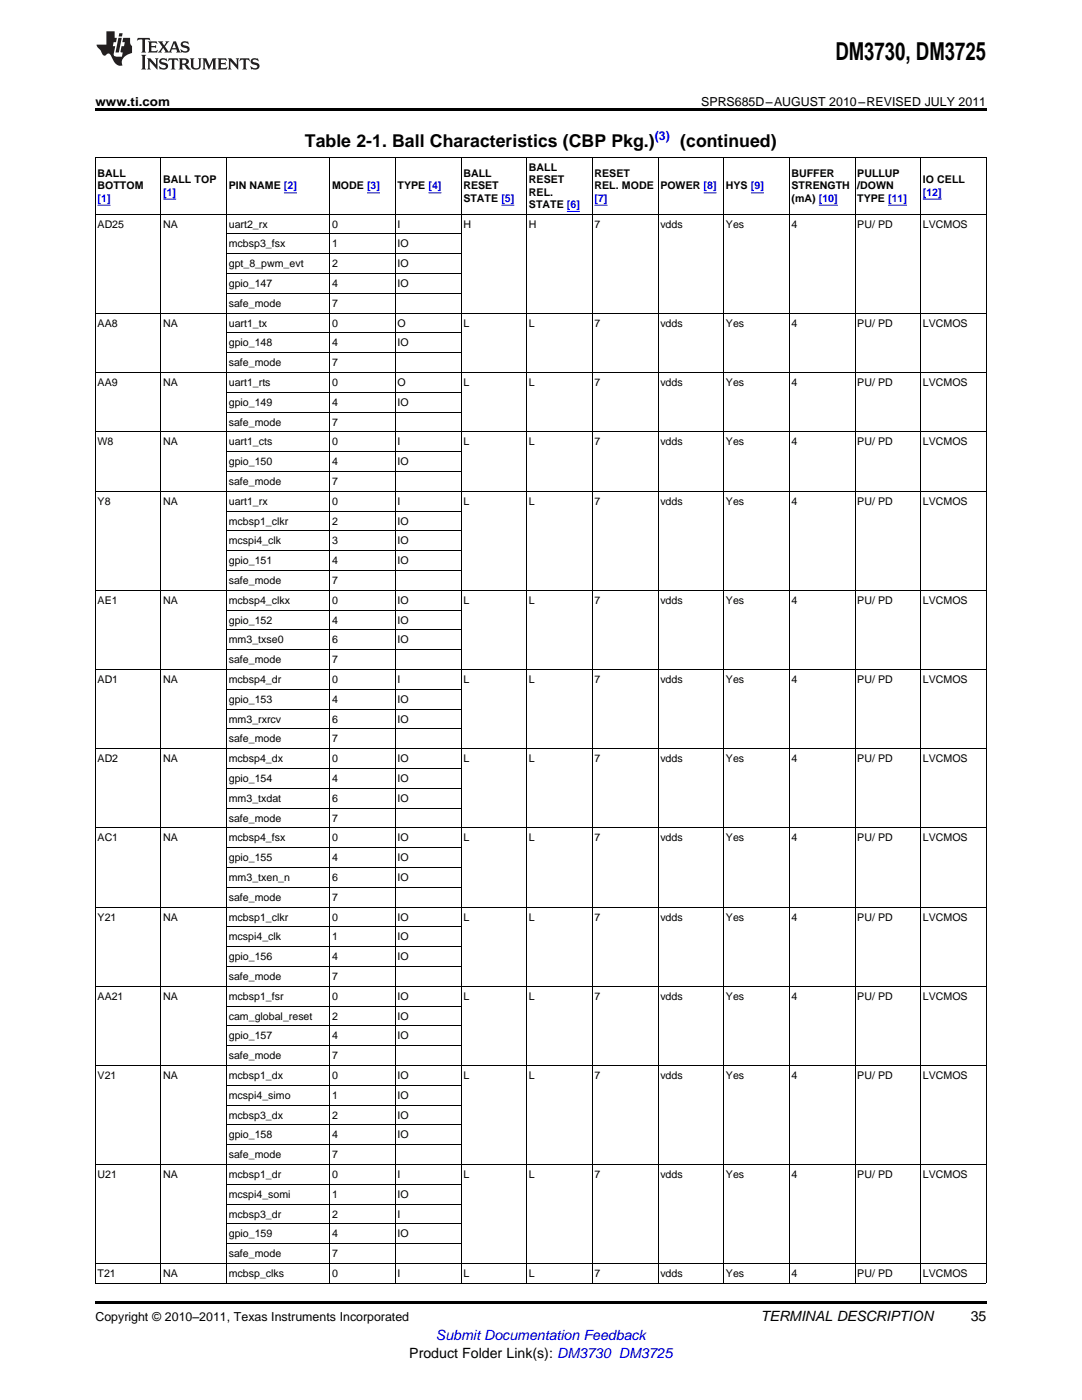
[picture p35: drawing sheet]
<svg xmlns="http://www.w3.org/2000/svg" width="216mm" height="279mm" viewBox="0 0 216 279" stroke-linecap="round" stroke-linejoin="round" font-family="sans-serif">
<defs><g id="words">
<text font-size="4.9" x="166.7" y="12">DM3730, DM3725</text>
<g font-size="3.5">
<text x="60.9" y="29.3">Table 2-1. Ball Characteristics (CBP Pkg.)</text>
<text x="135.7" y="29.3">(continued)</text>
</g>
<g font-size="2.8">
<text x="151.8" y="263.6">TERMINAL DESCRIPTION</text>
<text x="193.7" y="263.6">35</text>
<text x="81.7" y="270.9">Product Folder Link(s): DM3730 DM3725</text>
</g>
<text font-size="2.8" fill="#00f" x="87" y="267.4">Submit Documentation Feedback</text>
<g font-size="2.5">
<text x="19" y="21.1">www.ti.com</text>
<text x="139.9" y="21.1">SPRS685D–AUGUST 2010–REVISED JULY 2011</text>
<text x="19" y="263.6">Copyright © 2010–2011, Texas Instruments Incorporated</text>
</g>
<text font-size="2.5" fill="#00f" x="130.6" y="27.9">(3)</text>
<g font-size="2.1">
<text x="19.5" y="35.3">BALL</text>
<text x="92.5" y="35.3">BALL</text>
<text x="105.6" y="34.1">BALL</text>
<text x="118.6" y="35.3">RESET</text>
<text x="157.9" y="35.3">BUFFER</text>
<text x="171.1" y="35.3">PULLUP</text>
<text x="19.5" y="37.8">BOTTOM</text>
<text x="32.6" y="36.5">BALL TOP</text>
<text x="45.6" y="37.8">PIN NAME [2]</text>
<text x="66.3" y="37.8">MODE [3]</text>
<text x="79.3" y="37.8">TYPE [4]</text>
<text x="92.5" y="37.8">RESET</text>
<text x="92.5" y="40.3">STATE [5]</text>
<text x="105.6" y="36.5">RESET</text>
<text x="105.6" y="39">REL.</text>
<text x="105.6" y="41.5">STATE [6]</text>
<text x="118.6" y="37.8">REL. MODE</text>
<text x="131.8" y="37.8">POWER [8]</text>
<text x="144.9" y="37.8">HYS [9]</text>
<text x="157.9" y="37.8">STRENGTH</text>
<text x="157.9" y="40.3">(mA) [10]</text>
<text x="171.1" y="37.8">/DOWN</text>
<text x="171.1" y="40.3">TYPE [11]</text>
<text x="184.1" y="36.5">IO CELL</text>
<text x="19.5" y="45.4">AD25</text>
<text x="32.6" y="45.4">NA</text>
<text x="45.6" y="45.4">uart2_rx</text>
<text x="66.3" y="45.4">0</text>
<text x="79.3" y="45.4">I</text>
<text x="92.5" y="45.4">H</text>
<text x="105.6" y="45.4">H</text>
<text x="118.6" y="45.4">7</text>
<text x="131.8" y="45.4">vdds</text>
<text x="144.9" y="45.4">Yes</text>
<text x="157.9" y="45.4">4</text>
<text x="171.1" y="45.4">PU/ PD</text>
<text x="184.1" y="45.4">LVCMOS</text>
<text x="45.6" y="49.4">mcbsp3_fsx</text>
<text x="45.6" y="53.3">gpt_8_pwm_evt</text>
<text x="66.3" y="49.4">1</text>
<text x="66.3" y="53.3">2</text>
<text x="79.3" y="49.4">IO</text>
<text x="79.3" y="53.3">IO</text>
<text x="45.6" y="57.3">gpio_147</text>
<text x="66.3" y="57.3">4</text>
<text x="79.3" y="57.3">IO</text>
<text x="19.5" y="65.2">AA8</text>
<text x="32.6" y="65.2">NA</text>
<text x="45.6" y="61.2">safe_mode</text>
<text x="45.6" y="65.2">uart1_tx</text>
<text x="66.3" y="61.2">7</text>
<text x="66.3" y="65.2">0</text>
<text x="79.3" y="65.2">O</text>
<text x="92.5" y="65.2">L</text>
<text x="105.6" y="65.2">L</text>
<text x="118.6" y="65.2">7</text>
<text x="131.8" y="65.2">vdds</text>
<text x="144.9" y="65.2">Yes</text>
<text x="157.9" y="65.2">4</text>
<text x="171.1" y="65.2">PU/ PD</text>
<text x="184.1" y="65.2">LVCMOS</text>
<text x="45.6" y="69.1">gpio_148</text>
<text x="66.3" y="69.1">4</text>
<text x="79.3" y="69.1">IO</text>
<text x="19.5" y="77">AA9</text>
<text x="32.6" y="77">NA</text>
<text x="45.6" y="73.1">safe_mode</text>
<text x="45.6" y="77">uart1_rts</text>
<text x="66.3" y="73.1">7</text>
<text x="66.3" y="77">0</text>
<text x="79.3" y="77">O</text>
<text x="92.5" y="77">L</text>
<text x="105.6" y="77">L</text>
<text x="118.6" y="77">7</text>
<text x="131.8" y="77">vdds</text>
<text x="144.9" y="77">Yes</text>
<text x="157.9" y="77">4</text>
<text x="171.1" y="77">PU/ PD</text>
<text x="184.1" y="77">LVCMOS</text>
<text x="45.6" y="81">gpio_149</text>
<text x="66.3" y="81">4</text>
<text x="79.3" y="81">IO</text>
<text x="19.5" y="88.9">W8</text>
<text x="32.6" y="88.9">NA</text>
<text x="45.6" y="84.9">safe_mode</text>
<text x="45.6" y="88.9">uart1_cts</text>
<text x="66.3" y="84.9">7</text>
<text x="66.3" y="88.9">0</text>
<text x="79.3" y="88.9">I</text>
<text x="92.5" y="88.9">L</text>
<text x="105.6" y="88.9">L</text>
<text x="118.6" y="88.9">7</text>
<text x="131.8" y="88.9">vdds</text>
<text x="144.9" y="88.9">Yes</text>
<text x="157.9" y="88.9">4</text>
<text x="171.1" y="88.9">PU/ PD</text>
<text x="184.1" y="88.9">LVCMOS</text>
<text x="45.6" y="92.9">gpio_150</text>
<text x="66.3" y="92.9">4</text>
<text x="79.3" y="92.9">IO</text>
<text x="19.5" y="100.8">Y8</text>
<text x="32.6" y="100.8">NA</text>
<text x="45.6" y="96.8">safe_mode</text>
<text x="45.6" y="100.8">uart1_rx</text>
<text x="66.3" y="96.8">7</text>
<text x="66.3" y="100.8">0</text>
<text x="79.3" y="100.8">I</text>
<text x="92.5" y="100.8">L</text>
<text x="105.6" y="100.8">L</text>
<text x="118.6" y="100.8">7</text>
<text x="131.8" y="100.8">vdds</text>
<text x="144.9" y="100.8">Yes</text>
<text x="157.9" y="100.8">4</text>
<text x="171.1" y="100.8">PU/ PD</text>
<text x="184.1" y="100.8">LVCMOS</text>
<text x="45.6" y="104.7">mcbsp1_clkr</text>
<text x="66.3" y="104.7">2</text>
<text x="79.3" y="104.7">IO</text>
<text x="45.6" y="108.7">mcspi4_clk</text>
<text x="45.6" y="112.6">gpio_151</text>
<text x="66.3" y="108.7">3</text>
<text x="66.3" y="112.6">4</text>
<text x="79.3" y="108.7">IO</text>
<text x="79.3" y="112.6">IO</text>
<text x="45.6" y="116.6">safe_mode</text>
<text x="66.3" y="116.6">7</text>
<text x="19.5" y="120.5">AE1</text>
<text x="32.6" y="120.5">NA</text>
<text x="45.6" y="120.5">mcbsp4_clkx</text>
<text x="45.6" y="124.5">gpio_152</text>
<text x="66.3" y="120.5">0</text>
<text x="66.3" y="124.5">4</text>
<text x="79.3" y="120.5">IO</text>
<text x="79.3" y="124.5">IO</text>
<text x="92.5" y="120.5">L</text>
<text x="105.6" y="120.5">L</text>
<text x="118.6" y="120.5">7</text>
<text x="131.8" y="120.5">vdds</text>
<text x="144.9" y="120.5">Yes</text>
<text x="157.9" y="120.5">4</text>
<text x="171.1" y="120.5">PU/ PD</text>
<text x="184.1" y="120.5">LVCMOS</text>
<text x="45.6" y="128.4">mm3_txse0</text>
<text x="66.3" y="128.4">6</text>
<text x="79.3" y="128.4">IO</text>
<text x="19.5" y="136.3">AD1</text>
<text x="32.6" y="136.3">NA</text>
<text x="45.6" y="132.4">safe_mode</text>
<text x="45.6" y="136.3">mcbsp4_dr</text>
<text x="66.3" y="132.4">7</text>
<text x="66.3" y="136.3">0</text>
<text x="79.3" y="136.3">I</text>
<text x="92.5" y="136.3">L</text>
<text x="105.6" y="136.3">L</text>
<text x="118.6" y="136.3">7</text>
<text x="131.8" y="136.3">vdds</text>
<text x="144.9" y="136.3">Yes</text>
<text x="157.9" y="136.3">4</text>
<text x="171.1" y="136.3">PU/ PD</text>
<text x="184.1" y="136.3">LVCMOS</text>
<text x="45.6" y="140.3">gpio_153</text>
<text x="66.3" y="140.3">4</text>
<text x="79.3" y="140.3">IO</text>
<text x="45.6" y="144.2">mm3_rxrcv</text>
<text x="45.6" y="148.2">safe_mode</text>
<text x="66.3" y="144.2">6</text>
<text x="66.3" y="148.2">7</text>
<text x="79.3" y="144.2">IO</text>
<text x="19.5" y="152.1">AD2</text>
<text x="32.6" y="152.1">NA</text>
<text x="45.6" y="152.1">mcbsp4_dx</text>
<text x="66.3" y="152.1">0</text>
<text x="79.3" y="152.1">IO</text>
<text x="92.5" y="152.1">L</text>
<text x="105.6" y="152.1">L</text>
<text x="118.6" y="152.1">7</text>
<text x="131.8" y="152.1">vdds</text>
<text x="144.9" y="152.1">Yes</text>
<text x="157.9" y="152.1">4</text>
<text x="171.1" y="152.1">PU/ PD</text>
<text x="184.1" y="152.1">LVCMOS</text>
<text x="45.6" y="156.1">gpio_154</text>
<text x="45.6" y="160">mm3_txdat</text>
<text x="66.3" y="156.1">4</text>
<text x="66.3" y="160">6</text>
<text x="79.3" y="156.1">IO</text>
<text x="79.3" y="160">IO</text>
<text x="19.5" y="167.9">AC1</text>
<text x="32.6" y="167.9">NA</text>
<text x="45.6" y="164">safe_mode</text>
<text x="45.6" y="167.9">mcbsp4_fsx</text>
<text x="66.3" y="164">7</text>
<text x="66.3" y="167.9">0</text>
<text x="79.3" y="167.9">IO</text>
<text x="92.5" y="167.9">L</text>
<text x="105.6" y="167.9">L</text>
<text x="118.6" y="167.9">7</text>
<text x="131.8" y="167.9">vdds</text>
<text x="144.9" y="167.9">Yes</text>
<text x="157.9" y="167.9">4</text>
<text x="171.1" y="167.9">PU/ PD</text>
<text x="184.1" y="167.9">LVCMOS</text>
<text x="45.6" y="171.9">gpio_155</text>
<text x="66.3" y="171.9">4</text>
<text x="79.3" y="171.9">IO</text>
<text x="45.6" y="175.8">mm3_txen_n</text>
<text x="45.6" y="179.8">safe_mode</text>
<text x="66.3" y="175.8">6</text>
<text x="66.3" y="179.8">7</text>
<text x="79.3" y="175.8">IO</text>
<text x="19.5" y="183.7">Y21</text>
<text x="32.6" y="183.7">NA</text>
<text x="45.6" y="183.7">mcbsp1_clkr</text>
<text x="66.3" y="183.7">0</text>
<text x="79.3" y="183.7">IO</text>
<text x="92.5" y="183.7">L</text>
<text x="105.6" y="183.7">L</text>
<text x="118.6" y="183.7">7</text>
<text x="131.8" y="183.7">vdds</text>
<text x="144.9" y="183.7">Yes</text>
<text x="157.9" y="183.7">4</text>
<text x="171.1" y="183.7">PU/ PD</text>
<text x="184.1" y="183.7">LVCMOS</text>
<text x="45.6" y="187.7">mcspi4_clk</text>
<text x="45.6" y="191.6">gpio_156</text>
<text x="66.3" y="187.7">1</text>
<text x="66.3" y="191.6">4</text>
<text x="79.3" y="187.7">IO</text>
<text x="79.3" y="191.6">IO</text>
<text x="45.6" y="195.6">safe_mode</text>
<text x="66.3" y="195.6">7</text>
<text x="19.5" y="199.5">AA21</text>
<text x="32.6" y="199.5">NA</text>
<text x="45.6" y="199.5">mcbsp1_fsr</text>
<text x="45.6" y="203.5">cam_global_reset</text>
<text x="66.3" y="199.5">0</text>
<text x="66.3" y="203.5">2</text>
<text x="79.3" y="199.5">IO</text>
<text x="79.3" y="203.5">IO</text>
<text x="92.5" y="199.5">L</text>
<text x="105.6" y="199.5">L</text>
<text x="118.6" y="199.5">7</text>
<text x="131.8" y="199.5">vdds</text>
<text x="144.9" y="199.5">Yes</text>
<text x="157.9" y="199.5">4</text>
<text x="171.1" y="199.5">PU/ PD</text>
<text x="184.1" y="199.5">LVCMOS</text>
<text x="45.6" y="207.4">gpio_157</text>
<text x="66.3" y="207.4">4</text>
<text x="79.3" y="207.4">IO</text>
<text x="19.5" y="215.3">V21</text>
<text x="32.6" y="215.3">NA</text>
<text x="45.6" y="211.4">safe_mode</text>
<text x="45.6" y="215.3">mcbsp1_dx</text>
<text x="66.3" y="211.4">7</text>
<text x="66.3" y="215.3">0</text>
<text x="79.3" y="215.3">IO</text>
<text x="92.5" y="215.3">L</text>
<text x="105.6" y="215.3">L</text>
<text x="118.6" y="215.3">7</text>
<text x="131.8" y="215.3">vdds</text>
<text x="144.9" y="215.3">Yes</text>
<text x="157.9" y="215.3">4</text>
<text x="171.1" y="215.3">PU/ PD</text>
<text x="184.1" y="215.3">LVCMOS</text>
<text x="45.6" y="219.3">mcspi4_simo</text>
<text x="66.3" y="219.3">1</text>
<text x="79.3" y="219.3">IO</text>
<text x="45.6" y="223.2">mcbsp3_dx</text>
<text x="45.6" y="227.2">gpio_158</text>
<text x="66.3" y="223.2">2</text>
<text x="66.3" y="227.2">4</text>
<text x="79.3" y="223.2">IO</text>
<text x="79.3" y="227.2">IO</text>
<text x="45.6" y="231.1">safe_mode</text>
<text x="66.3" y="231.1">7</text>
<text x="19.5" y="235.1">U21</text>
<text x="32.6" y="235.1">NA</text>
<text x="45.6" y="235.1">mcbsp1_dr</text>
<text x="45.6" y="239">mcspi4_somi</text>
<text x="66.3" y="235.1">0</text>
<text x="66.3" y="239">1</text>
<text x="79.3" y="235.1">I</text>
<text x="79.3" y="239">IO</text>
<text x="92.5" y="235.1">L</text>
<text x="105.6" y="235.1">L</text>
<text x="118.6" y="235.1">7</text>
<text x="131.8" y="235.1">vdds</text>
<text x="144.9" y="235.1">Yes</text>
<text x="157.9" y="235.1">4</text>
<text x="171.1" y="235.1">PU/ PD</text>
<text x="184.1" y="235.1">LVCMOS</text>
<text x="45.6" y="243">mcbsp3_dr</text>
<text x="66.3" y="243">2</text>
<text x="79.3" y="243">I</text>
<text x="45.6" y="246.9">gpio_159</text>
<text x="45.6" y="250.9">safe_mode</text>
<text x="66.3" y="246.9">4</text>
<text x="66.3" y="250.9">7</text>
<text x="79.3" y="246.9">IO</text>
<text x="19.5" y="254.8">T21</text>
<text x="32.6" y="254.8">NA</text>
<text x="45.6" y="254.8">mcbsp_clks</text>
<text x="66.3" y="254.8">0</text>
<text x="79.3" y="254.8">I</text>
<text x="92.5" y="254.8">L</text>
<text x="105.6" y="254.8">L</text>
<text x="118.6" y="254.8">7</text>
<text x="131.8" y="254.8">vdds</text>
<text x="144.9" y="254.8">Yes</text>
<text x="157.9" y="254.8">4</text>
<text x="171.1" y="254.8">PU/ PD</text>
<text x="184.1" y="254.8">LVCMOS</text>
</g>
<g font-size="2.1" fill="#00f">
<text x="19.5" y="40.3">[1]</text>
<text x="32.6" y="39">[1]</text>
<text x="118.6" y="40.3">[7]</text>
<text x="184.1" y="39">[12]</text>
</g>
</g></defs>
<g fill="#231f20">
<path d="M27.5 7.6l-.1 .5 .4-.2h.6v.1v2.1l-.2 .4h1l-.3-.4v-2.1l.1-.1h.5l.5 .2-.2-.5zM29.5 8.3l.2 .3v1.5l-.2 .4h1.8l.2-.6a1.04 1.04 0 0 1-1.3 .2v-.7h.6l.3 .2v-.6l-.3 .2h-.6v-.6l.8-.1 .4 .3-.2-.5zM31.5 8.3l.9 1.1-.9 1.1h.8l-.2-.2 .5-.7 .4 .7-.2 .2h1.5l-.1-.2 .1-.4h.9l.1 .4-.2 .2h1l-.3-.3-.7-1.9h-.5l-.9 2-.8-1 .9-1h-.8l.1 .3-.3 .5-.4-.6 .2-.2zM34.7 8.6l.4 1h-.7zM36.3 8.4a.63 .63 0 0 0-.2 .7 .63 .63 0 0 0 .6 .4l.6 .2 .1 .2a.75 .75 0 0 1-.7 .4 .75 .75 0 0 1-.6-.5l.1 .7 .1-.1a1.11 1.11 0 0 0 1.5-.6 1.13 1.13 0 0 0-1.2-.8l-.1-.4a1.04 1.04 0 0 1 1.2 .2l-.2-.5-.1 .1-.5-.2zM28.2 10.9l.2 .4v2.2l-.2 .4h1l-.3-.4v-2.2l.3-.4zM29.3 11.6l.3 .4v1.5l-.3 .4h.8l-.2-.4v-1.3l1.5 1.7v-1.9l.2-.4h-.7l.2 .4v.9l-1.1-1.3zM32 11.8a.62 .62 0 0 0-.2 .7 .62 .62 0 0 0 .6 .4l.6 .1 .1 .3a.76 .76 0 0 1-.7 .3 .76 .76 0 0 1-.6-.4l.1 .7 .1-.1a1.11 1.11 0 0 0 1.5-.6 1.13 1.13 0 0 0-1.2-.8l-.1-.4a1.04 1.04 0 0 1 1.2 .2l-.2-.6-.1 .1-.5-.1zM33.7 11.6l-.2 .6a.61 .61 0 0 1 .8-.3v1.6l-.2 .4h.9l-.2-.4v-1.6a.63 .63 0 0 1 .8 .3l-.2-.6zM35.6 11.6l.3 .4v1.5l-.3 .4h1l-.2-.2v-.8l.5 .2a.76 .76 0 0 0 1.2 .7l-1-1a.58 .58 0 0 0 .6-.5 .58 .58 0 0 0-.5-.6zM36.4 11.9h.1a.45 .45 0 0 1 .5 .1 .45 .45 0 0 1 .1 .5l-.7 .2zM37.9 11.6l.2 .2a2.17 2.17 0 0 0 .3 1.9 .99 .99 0 0 0 1.6-.6v-1.1l.2-.4h-.7l.2 .2a1.92 1.92 0 0 1-.2 1.8 .6 .6 0 0 1-.9-.5v-1.1l.2-.4zM40.4 11.6l.2 .4v1.5l-.2 .4h.7l-.2-.4v-1.4l.8 1.8 .8-1.8v1.4l-.2 .4h.9l-.2-.4v-1.5l.2-.4h-.8l-.6 1.5-.6-1.5zM43.4 11.6l.2 .4v1.5l-.2 .4h1.8l.2-.6a1.04 1.04 0 0 1-1.3 .1v-.6h.5l.4 .2v-.6l-.4 .2h-.5v-.7h.8l.3 .3-.1-.6zM45.5 11.6l.2 .4v1.5l-.2 .4h.7l-.2-.4v-1.3l1.5 1.7v-1.9l.2-.4h-.7l.2 .4v.9l-1.1-1.3zM47.9 11.6l-.1 .6a.61 .61 0 0 1 .8-.3v1.6l-.3 .4h1l-.3-.4 .1-1.6a.63 .63 0 0 1 .7 .3l-.1-.6zM50.2 11.8a.62 .62 0 0 0-.2 .7 .62 .62 0 0 0 .6 .4l.6 .1 .2 .3a.76 .76 0 0 1-.8 .3 .76 .76 0 0 1-.6-.4l.1 .7 .2-.1a1.11 1.11 0 0 0 1.5-.6 1.13 1.13 0 0 0-1.3-.8l-.1-.4a1.04 1.04 0 0 1 1.2 .2l-.1-.6-.2 .1-.5-.1z"/>
<path d="M21.2 6.3v2.6h-1.9l.1 .4 .7 .9a.91 .91 0 0 0 1 .8 .56 .56 0 0 1 .5-.3 .56 .56 0 0 1 .5 .3l.4 .8a1.53 1.53 0 0 0 1.9 1.2 1.54 1.54 0 0 1 1-2.1l.9-.3v-1.4a1.52 1.52 0 0 1-.3-1.6h-1.4l-.2 .8h.5l-.2 .8h-.4l-.2 1v.2l.4 .1-.2 .8a1.93 1.93 0 0 1-1.6-.3l.3-1.8h-.5l.2-.8h.4l.2-.8h-.4v-1.3zM23.6 7.6l-.6 2.9h.7l.6-2.9zM23.8 6.6l-.1 .7h.6l.2-.7z"/>
</g>
<path d="M19 21.6h177.8v.6h-177.8zM19 259.7h177.8v.5h-177.8z" fill="#000"/>
<g fill="none" stroke="#000" stroke-width=".2">
<path d="M19.1 31.4h177.7v224.7h-177.8zM32.1 31.4v224.7M45.2 31.4v224.7M65.8 31.4v224.7M78.9 31.4v224.7M92 31.4v224.7M105.1 31.4v224.7M118.2 31.4v224.7M131.3 31.4v224.7M144.4 31.4v224.7M157.5 31.4v224.7M170.6 31.4v224.7"/>
<path d="M183.7 31.4v224.7M19 42.7h177.8M45.2 58.5h46.8M45.2 54.6h46.8M45.2 50.6h46.8M45.2 46.7h46.8M19 74.3h177.8M19 62.5h177.8M45.2 78.3h46.8M45.2 70.4h46.8M45.2 66.4h46.8M19 98.1h177.8"/>
<path d="M19 86.2h177.8M45.2 94.1h46.8M45.2 90.2h46.8M45.2 82.3h46.8M19 117.8h177.8M45.2 113.9h46.8M45.2 109.9h46.8M45.2 106h46.8M45.2 102h46.8M19 133.6h177.8M45.2 137.6h46.8M45.2 129.7h46.8"/>
<path d="M45.2 125.7h46.8M45.2 121.8h46.8M19 149.4h177.8M45.2 157.3h46.8M45.2 153.4h46.8M45.2 145.5h46.8M45.2 141.5h46.8M19 165.2h177.8M45.2 177.1h46.8M45.2 173.1h46.8M45.2 169.2h46.8M45.2 161.3h46.8"/>
<path d="M19 196.8h177.8M19 181h177.8M45.2 192.9h46.8M45.2 188.9h46.8M45.2 185h46.8M19 212.6h177.8M45.2 216.6h46.8M45.2 208.7h46.8M45.2 204.7h46.8M45.2 200.8h46.8M19 232.4h177.8M45.2 236.3h46.8"/>
<path d="M45.2 228.4h46.8M45.2 224.5h46.8M45.2 220.5h46.8M19 252.1h177.8M45.2 248.2h46.8M45.2 244.2h46.8M45.2 240.3h46.8"/>
</g>
<g fill="none" stroke="#00f" stroke-width=".2">
<path d="M32.6 39.7h2.5M56.7 38.5h2.5M73.2 38.5h2.6M85.5 38.5h2.6M140.4 38.5h2.6M149.8 38.5h2.6M184.1 39.7h3.8M19.5 41h2.6M100 41h2.6M113.1 42.2h2.6M118.6 41h2.6M163.4 41h3.8"/>
<path d="M177.2 41h3.8"/>
</g>
<use href="#words"/>
</svg>
